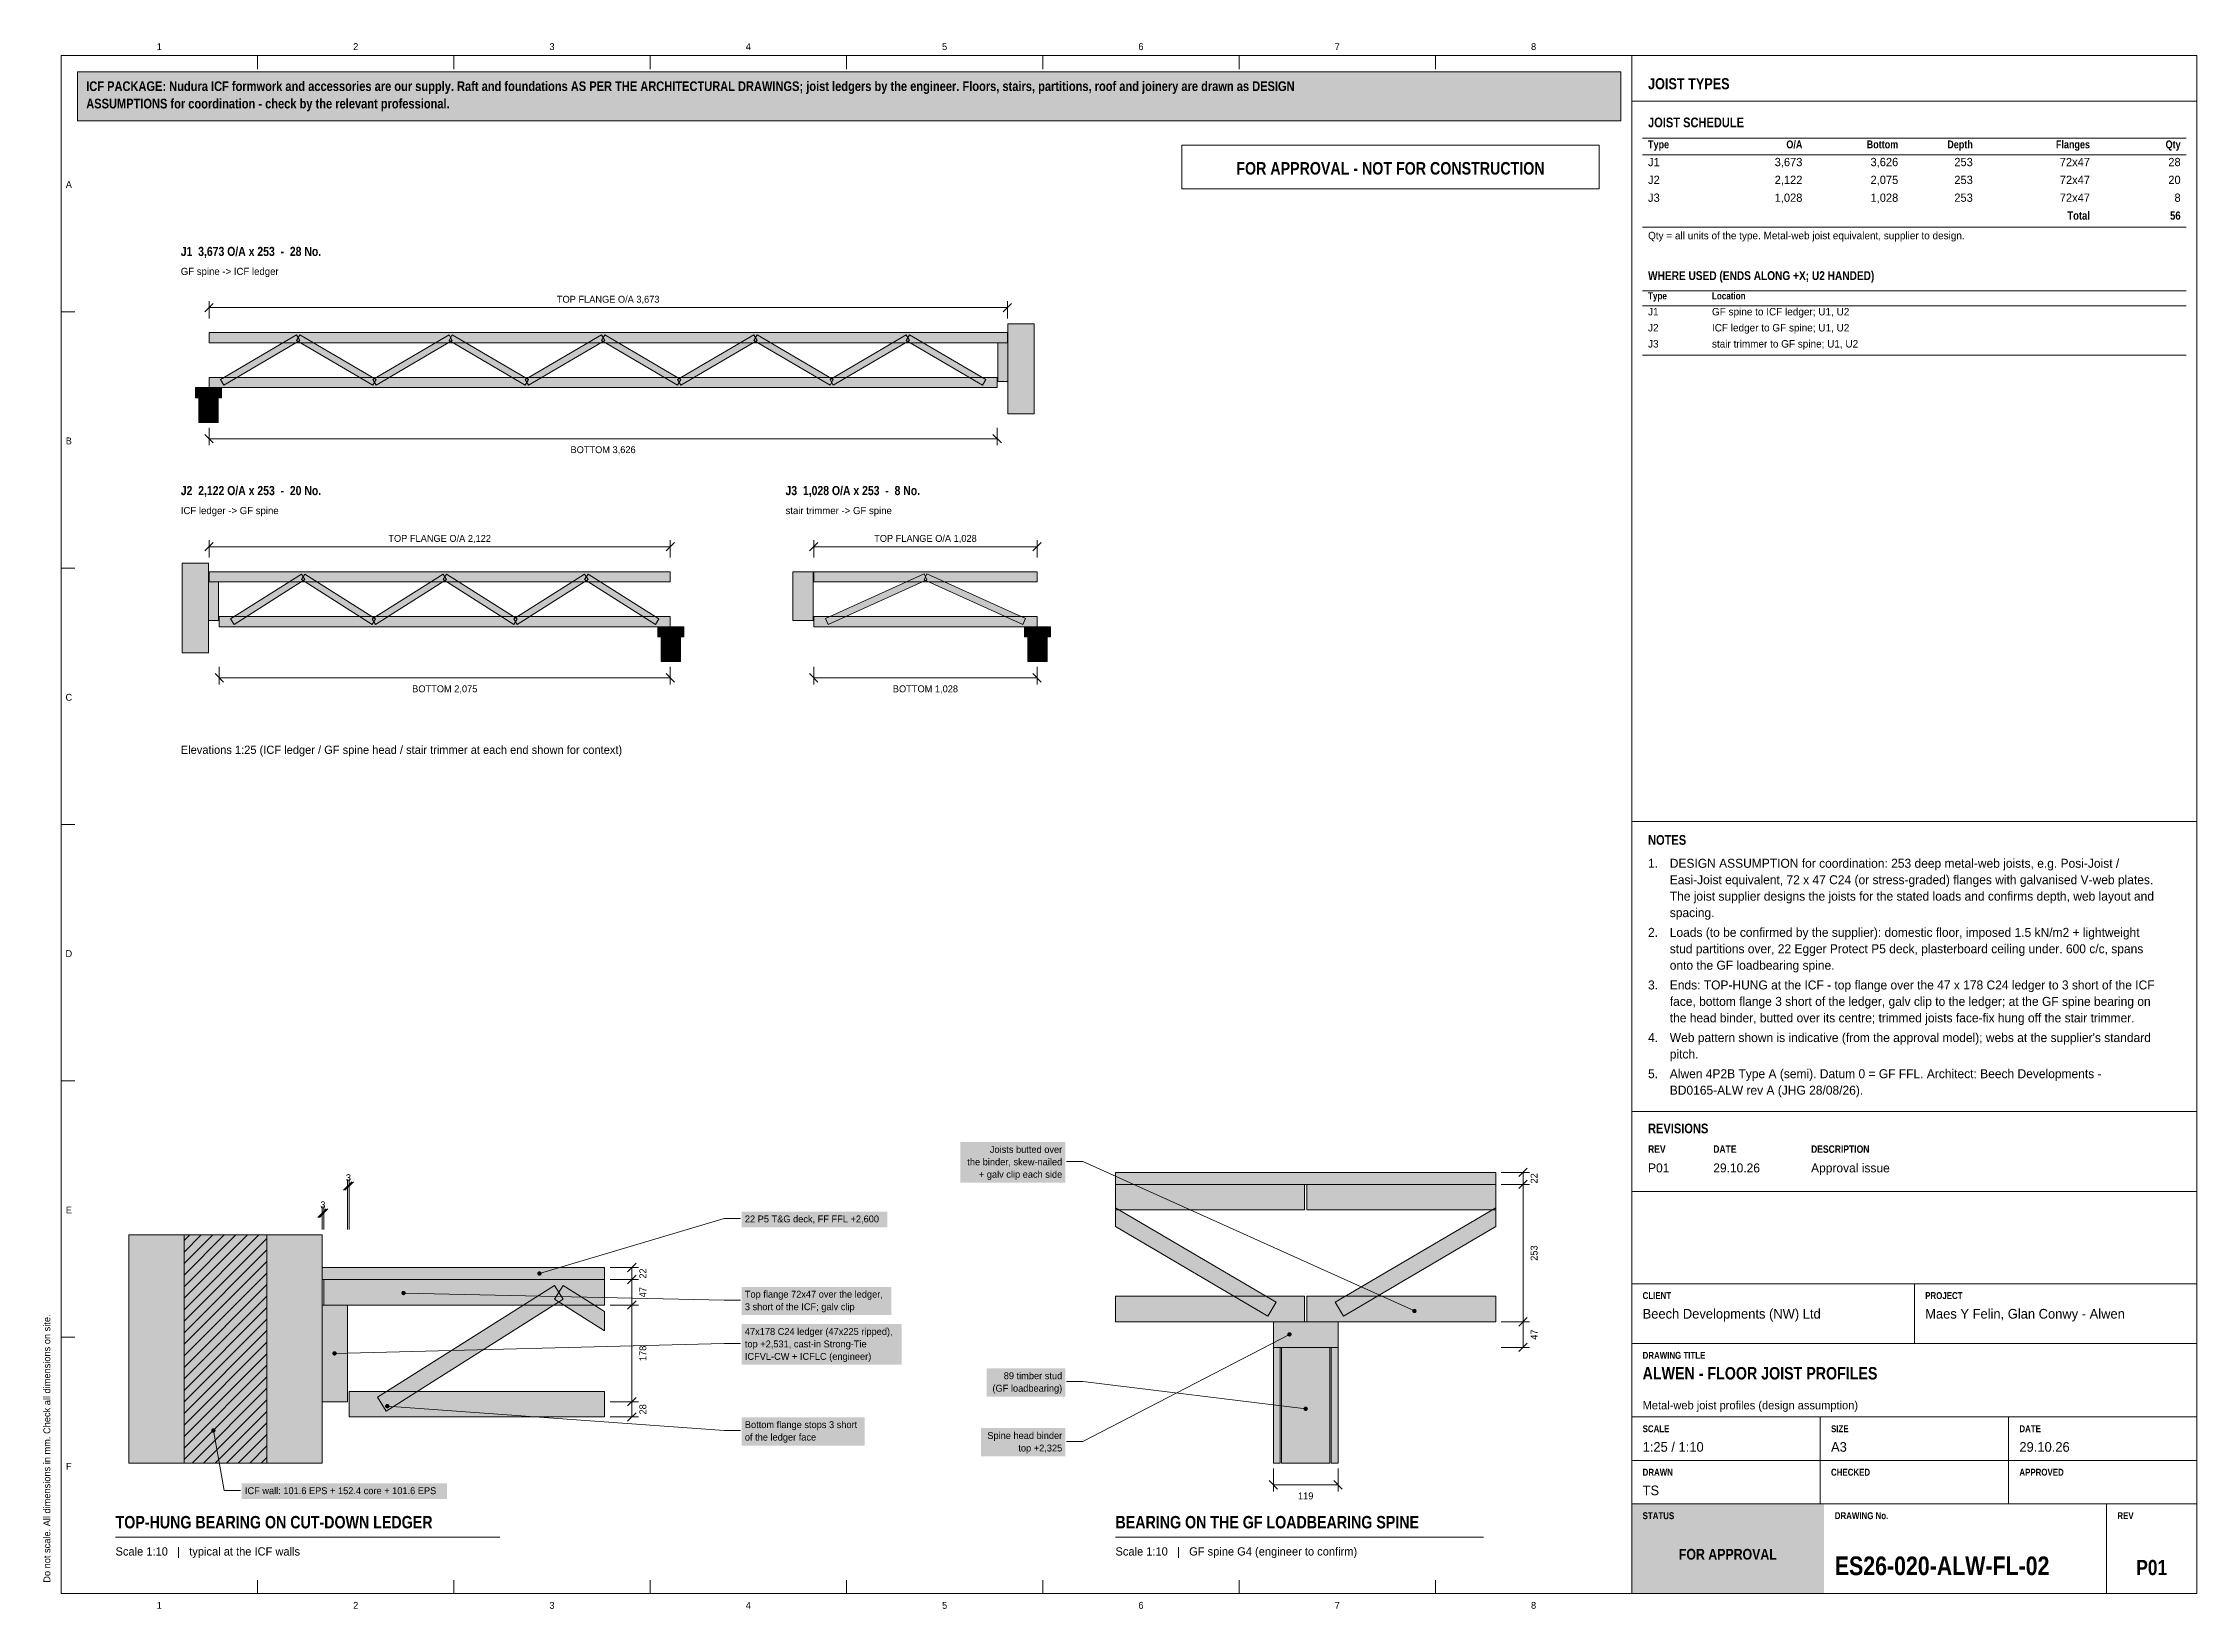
# Model space of a CAD drawing. Header units: millimetres. Extents: x 17 to 413, y 4 to 292.
import ezdxf
from ezdxf.enums import TextEntityAlignment as Align

# ---------------------------------------------------------------- set-up
doc = ezdxf.new("R2010")
doc.units = ezdxf.units.MM
for name, color, linetype in [('FILL-C_6B451A', 7, 'Continuous'), ('FILL-C_735940', 7, 'Continuous'), ('FILL-C_B27326', 7, 'Continuous'), ('FILL-C_B2B2B8', 7, 'Continuous'), ('FILL-EPS', 7, 'Continuous'), ('FILL-INK', 7, 'Continuous'), ('FILL-LIGHT', 7, 'Continuous'), ('FILL-MASONRY_FILL', 7, 'Continuous'), ('FILL-STEEL_GREY', 7, 'Continuous'), ('FILL-TEAL', 7, 'Continuous'), ('FILL-TIMBER', 7, 'Continuous'), ('FILL-WHITE', 7, 'Continuous'), ('LINE-C_595966', 7, 'Continuous'), ('LINE-C_6B451A', 7, 'Continuous'), ('LINE-C_735940', 7, 'Continuous'), ('LINE-C_B27326', 7, 'Continuous'), ('LINE-GREY', 7, 'Continuous'), ('LINE-INK', 7, 'Continuous'), ('LINE-RED', 7, 'Continuous'), ('LINE-STEEL_GREY', 7, 'Continuous'), ('LINE-TEAL', 7, 'Continuous'), ('TEXT-C_6B451A', 7, 'Continuous'), ('TEXT-C_735940', 7, 'Continuous'), ('TEXT-C_B27326', 7, 'Continuous'), ('TEXT-EPS', 7, 'Continuous'), ('TEXT-INK', 7, 'Continuous'), ('TEXT-RED', 7, 'Continuous'), ('TEXT-STEEL_GREY', 7, 'Continuous'), ('TEXT-TEAL', 7, 'Continuous'), ('TEXT-TLS_BLUE', 7, 'Continuous'), ('TEXT-WHITE', 7, 'Continuous')]:
    doc.layers.add(name, color=color, linetype=linetype)
doc.styles.add('OpenSansCondensed-Bold', font='OpenSansCondensed-Bold.ttf')

msp = doc.modelspace()

# ---------------------------------------------------------------- texts
at = {"layer": 'TEXT-C_6B451A'}
for s, p in [('Joists butted over', (204.2, 88.09)), ('the binder, skew-nailed', (204.2, 85.8)), ('+ galv clip each side', (204.2, 83.51))]:
    msp.add_text(s, height=1.27, dxfattribs=at).set_placement(p, align=Align.RIGHT)
for s, p in [('Top flange 72x47 over the ledger,', (145.8, 61.45)), ('3 short of the ICF; galv clip', (145.8, 59.15)), ('of the ledger face', (145.8, 35.15)), ('Bottom flange stops 3 short', (145.8, 37.45))]:
    msp.add_text(s, height=1.27, dxfattribs=at).set_placement(p)
at = {"layer": 'TEXT-C_735940'}
for s, p in [('89 timber stud', (204.2, 46.45)), ('(GF loadbearing)', (204.2, 44.15)), ('Spine head binder', (204.2, 35.45)), ('top +2,325', (204.2, 33.15))]:
    msp.add_text(s, height=1.27, dxfattribs=at).set_placement(p, align=Align.RIGHT)
at = {"layer": 'TEXT-C_B27326'}
for s, p in [('47x178 C24 ledger (47x225 ripped),', (145.8, 54.59)), ('top +2,531, cast-in Strong-Tie', (145.8, 52.3)), ('ICFVL-CW + ICFLC (engineer)', (145.8, 50.01))]:
    msp.add_text(s, height=1.27, dxfattribs=at).set_placement(p)
at = {"layer": 'TEXT-EPS', "style": 'OpenSansCondensed-Bold'}
msp.add_text('STATUS', height=1.27, dxfattribs=at).set_placement((311, 20.7))
at = {"layer": 'TEXT-INK', "style": 'OpenSansCondensed-Bold'}
for s, height, p in [('ASSUMPTIONS for coordination - check by the relevant professional.', 1.778, (24.6, 280.27)), ('ICF PACKAGE: Nudura ICF formwork and accessories are our supply. Raft and foundations AS PER THE ARCHITECTURAL DRAWINGS; joist ledgers by the engineer. Floors, stairs, partitions, roof and joinery are drawn as DESIGN', 1.778, (24.6, 283.47)), ('JOIST SCHEDULE', 1.778, (312, 276.8)), ('WHERE USED (ENDS ALONG +X; U2 HANDED)', 1.6256, (312, 248.69)), ('NOTES', 1.778, (312, 144.78)), ('REVISIONS', 1.778, (312, 91.7)), ('ALWEN - FLOOR JOIST PROFILES', 2.286, (311, 46.4)), ('TOP-HUNG BEARING ON CUT-DOWN LEDGER', 2.286, (30, 19)), ('BEARING ON THE GF LOADBEARING SPINE', 2.286, (214, 19)), ('ES26-020-ALW-FL-02', 3.429, (346.36, 10.4))]:
    msp.add_text(s, height=height, dxfattribs=at).set_placement(p)
at = {"layer": 'TEXT-INK'}
for s, height, p in [('J1', 1.524, (312, 269.64)), ('J2', 1.524, (312, 266.36)), ('J3', 1.524, (312, 263.08)), ('J1', 1.372, (312, 242.18)), ('GF spine to ICF ledger; U1, U2', 1.3716, (323.76, 242.18)), ('J2', 1.372, (312, 239.23)), ('ICF ledger to GF spine; U1, U2', 1.3716, (323.76, 239.23)), ('J3', 1.372, (312, 236.27)), ('stair trimmer to GF spine; U1, U2', 1.3716, (323.76, 236.27)), ('1.', 1.651, (312, 140.55)), ('DESIGN ASSUMPTION for coordination: 253 deep metal-web joists, e.g. Posi-Joist /', 1.651, (316, 140.55)), ('Easi-Joist equivalent, 72 x 47 C24 (or stress-graded) flanges with galvanised V-web plates.', 1.651, (316, 137.52)), ('The joist supplier designs the joists for the stated loads and confirms depth, web layout and', 1.651, (316, 134.5)), ('spacing.', 1.651, (316, 131.47)), ('2.', 1.651, (312, 127.84)), ('Loads (to be confirmed by the supplier): domestic floor, imposed 1.5 kN/m2 + lightweight', 1.651, (316, 127.84)), ('stud partitions over, 22 Egger Protect P5 deck, plasterboard ceiling under. 600 c/c, spans', 1.651, (316, 124.82)), ('onto the GF loadbearing spine.', 1.651, (316, 121.79)), ('3.', 1.651, (312, 118.16)), ('Ends: TOP-HUNG at the ICF - top flange over the 47 x 178 C24 ledger to 3 short of the ICF', 1.651, (316, 118.16)), ('face, bottom flange 3 short of the ledger, galv clip to the ledger; at the GF spine bearing on', 1.651, (316, 115.14)), ('the head binder, butted over its centre; trimmed joists face-fix hung off the stair trimmer.', 1.651, (316, 112.11)), ('4.', 1.651, (312, 108.48)), ("Web pattern shown is indicative (from the approval model); webs at the supplier's standard", 1.651, (316, 108.48)), ('pitch.', 1.651, (316, 105.45)), ('5.', 1.651, (312, 101.83)), ('Alwen 4P2B Type A (semi). Datum 0 = GF FFL. Architect: Beech Developments -', 1.651, (316, 101.83)), ('BD0165-ALW rev A (JHG 28/08/26).', 1.651, (316, 98.8)), ('P01', 1.651, (312, 84.5)), ('29.10.26', 1.651, (324, 84.5)), ('Approval issue', 1.651, (342, 84.5)), ('22 P5 T&G deck, FF FFL +2,600', 1.27, (145.8, 75.3)), ('Beech Developments (NW) Ltd', 1.778, (311, 57.6)), ('Maes Y Felin, Glan Conwy - Alwen', 1.778, (363, 57.6)), ('1:25 / 1:10', 1.778, (311, 33.1)), ('A3', 1.778, (345.67, 33.1)), ('29.10.26', 1.778, (380.33, 33.1)), ('TS', 1.778, (311, 25.1))]:
    msp.add_text(s, height=height, dxfattribs=at).set_placement(p)
for s, height, p in [('3,673', 1.524, (340.4, 269.64)), ('3,626', 1.524, (358.04, 269.64)), ('253', 1.524, (371.76, 269.64)), ('72x47', 1.524, (393.32, 269.64)), ('28', 1.524, (410, 269.64)), ('2,122', 1.524, (340.4, 266.36)), ('2,075', 1.524, (358.04, 266.36)), ('253', 1.524, (371.76, 266.36)), ('72x47', 1.524, (393.32, 266.36)), ('20', 1.524, (410, 266.36)), ('1,028', 1.524, (340.4, 263.08)), ('1,028', 1.524, (358.04, 263.08)), ('253', 1.524, (371.76, 263.08)), ('72x47', 1.524, (393.32, 263.08)), ('8', 1.52, (410, 263.08))]:
    msp.add_text(s, height=height, dxfattribs=at).set_placement(p, align=Align.RIGHT)
at = {"layer": 'TEXT-INK', "style": 'OpenSansCondensed-Bold'}
for s, p in [('Total', (393.32, 259.79)), ('56', (410, 259.79))]:
    msp.add_text(s, height=1.524, dxfattribs=at).set_placement(p, align=Align.RIGHT)
at = {"layer": 'TEXT-INK'}
for s, p in [('TOP FLANGE O/A 3,673', (120.65, 244.52)), ('BOTTOM 3,626', (119.71, 216.84)), ('TOP FLANGE O/A 2,122', (89.64, 200.52)), ('TOP FLANGE O/A 1,028', (179.03, 200.52)), ('BOTTOM 2,075', (90.58, 172.84)), ('BOTTOM 1,028', (179.03, 172.84)), ('3', (72.85, 82.9)), ('3', (68.15, 77.9)), ('119', (249, 24.34))]:
    msp.add_text(s, height=1.27, dxfattribs=at).set_placement(p, align=Align.CENTER)
for s, p in [('22', (291.66, 83.4)), ('253', (291.66, 69.65)), ('22', (127.66, 65.9)), ('47', (127.66, 62.45)), ('47', (291.66, 54.65)), ('178', (127.66, 51.2)), ('28', (127.66, 40.9))]:
    msp.add_text(s, height=1.27, rotation=90, dxfattribs=at).set_placement(p, align=Align.CENTER)
at = {"layer": 'TEXT-INK', "style": 'OpenSansCondensed-Bold'}
msp.add_text('P01', height=2.794, dxfattribs=at).set_placement((404.68, 10.4), align=Align.CENTER)
at = {"layer": 'TEXT-RED', "style": 'OpenSansCondensed-Bold'}
msp.add_text('FOR APPROVAL - NOT FOR CONSTRUCTION', height=2.286, dxfattribs=at).set_placement((264.6, 268.1), align=Align.CENTER)
at = {"layer": 'TEXT-STEEL_GREY'}
for s, p in [('1', (38.06, 291)), ('2', (74.19, 291)), ('3', (110.31, 291)), ('4', (146.44, 291)), ('5', (182.56, 291)), ('6', (218.69, 291)), ('7', (254.81, 291)), ('8', (290.94, 291)), ('A', (21.4, 265.62)), ('B', (21.4, 218.45)), ('C', (21.4, 171.28)), ('D', (21.4, 124.12)), ('E', (21.4, 76.95)), ('F', (21.4, 29.78)), ('1', (38.06, 4.2)), ('2', (74.19, 4.2)), ('3', (110.31, 4.2)), ('4', (146.44, 4.2)), ('5', (182.56, 4.2)), ('6', (218.69, 4.2)), ('7', (254.81, 4.2)), ('8', (290.94, 4.2))]:
    msp.add_text(s, height=1.27, dxfattribs=at).set_placement(p, align=Align.CENTER)
at = {"layer": 'TEXT-STEEL_GREY', "style": 'OpenSansCondensed-Bold'}
for s, height, p in [('Type', 1.448, (312, 272.92)), ('Type', 1.295, (312, 245.13)), ('Location', 1.295, (323.76, 245.13)), ('REV', 1.372, (312, 88.1)), ('DATE', 1.372, (324, 88.1)), ('DESCRIPTION', 1.3716, (342, 88.1)), ('CLIENT', 1.27, (311, 61.2)), ('PROJECT', 1.27, (363, 61.2)), ('DRAWING TITLE', 1.27, (311, 50.2)), ('SCALE', 1.27, (311, 36.7)), ('SIZE', 1.27, (345.67, 36.7)), ('DATE', 1.27, (380.33, 36.7)), ('DRAWN', 1.27, (311, 28.7)), ('CHECKED', 1.27, (345.67, 28.7)), ('APPROVED', 1.27, (380.33, 28.7)), ('DRAWING No.', 1.27, (346.36, 20.7)), ('REV', 1.27, (398.36, 20.7))]:
    msp.add_text(s, height=height, dxfattribs=at).set_placement(p)
for s, p in [('O/A', (340.4, 272.92)), ('Bottom', (358.04, 272.92)), ('Depth', (371.76, 272.92)), ('Flanges', (393.32, 272.92)), ('Qty', (410, 272.92))]:
    msp.add_text(s, height=1.448, dxfattribs=at).set_placement(p, align=Align.RIGHT)
at = {"layer": 'TEXT-STEEL_GREY'}
for s, height, p in [('Qty = all units of the type. Metal-web joist equivalent, supplier to design.', 1.3716, (312, 256.19)), ('GF spine -> ICF ledger', 1.3208, (42, 249.62)), ('ICF ledger -> GF spine', 1.3208, (42, 205.62)), ('stair trimmer -> GF spine', 1.3208, (153.28, 205.62)), ('Elevations 1:25 (ICF ledger / GF spine head / stair trimmer at each end shown for context)', 1.524, (42, 161.5)), ('Metal-web joist profiles (design assumption)', 1.524, (311, 40.9)), ('ICF wall: 101.6 EPS + 152.4 core + 101.6 EPS', 1.27, (53.8, 25.3)), ('Scale 1:10   |   typical at the ICF walls', 1.524, (30, 14)), ('Scale 1:10   |   GF spine G4 (engineer to confirm)', 1.524, (214, 14))]:
    msp.add_text(s, height=height, dxfattribs=at).set_placement(p)
msp.add_text('Do not scale. All dimensions in mm. Check all dimensions on site.', height=1.27, rotation=90, dxfattribs=at).set_placement((18, 9))
at = {"layer": 'TEXT-TEAL', "style": 'OpenSansCondensed-Bold'}
msp.add_text('JOIST TYPES', height=2.032, dxfattribs=at).set_placement((312, 283.8))
at = {"layer": 'TEXT-TLS_BLUE', "style": 'OpenSansCondensed-Bold'}
for s, p in [('J1  3,673 O/A x 253  -  28 No.', (42, 253.12)), ('J2  2,122 O/A x 253  -  20 No.', (42, 209.12)), ('J3  1,028 O/A x 253  -  8 No.', (153.28, 209.12))]:
    msp.add_text(s, height=1.6764, dxfattribs=at).set_placement(p)
at = {"layer": 'TEXT-WHITE', "style": 'OpenSansCondensed-Bold'}
msp.add_text('FOR APPROVAL', height=1.9812, dxfattribs=at).set_placement((326.68, 13.25), align=Align.CENTER)

# ---------------------------------------------------------------- hatches: boundary and pattern name
at = {"layer": 'FILL-C_6B451A', "true_color": 0x6b451a}
h = msp.add_hatch(color=36, dxfattribs=at)
h.dxf.hatch_style = 1
h.paths.add_polyline_path([(83.4, 62.3), (83.39, 62.4), (83.35, 62.5), (83.28, 62.58), (83.2, 62.65), (83.1, 62.69), (83, 62.7), (82.9, 62.69), (82.8, 62.65), (82.72, 62.58), (82.65, 62.5), (82.61, 62.4), (82.6, 62.3), (82.61, 62.2), (82.65, 62.1), (82.72, 62.02), (82.8, 61.95), (82.9, 61.91), (83, 61.9), (83.1, 61.91), (83.2, 61.95), (83.28, 62.02), (83.35, 62.1), (83.39, 62.2)])
h = msp.add_hatch(color=36, dxfattribs=at)
h.dxf.hatch_style = 1
h.paths.add_polyline_path([(269.4, 59), (269.39, 59.1), (269.35, 59.2), (269.28, 59.28), (269.2, 59.35), (269.1, 59.39), (269, 59.4), (268.9, 59.39), (268.8, 59.35), (268.72, 59.28), (268.65, 59.2), (268.61, 59.1), (268.6, 59), (268.61, 58.9), (268.65, 58.8), (268.72, 58.72), (268.8, 58.65), (268.9, 58.61), (269, 58.6), (269.1, 58.61), (269.2, 58.65), (269.28, 58.72), (269.35, 58.8), (269.39, 58.9)])
h = msp.add_hatch(color=36, dxfattribs=at)
h.dxf.hatch_style = 1
h.paths.add_polyline_path([(80.4, 41.5), (80.39, 41.6), (80.35, 41.7), (80.28, 41.78), (80.2, 41.85), (80.1, 41.89), (80, 41.9), (79.9, 41.89), (79.8, 41.85), (79.72, 41.78), (79.65, 41.7), (79.61, 41.6), (79.6, 41.5), (79.61, 41.4), (79.65, 41.3), (79.72, 41.22), (79.8, 41.15), (79.9, 41.11), (80, 41.1), (80.1, 41.11), (80.2, 41.15), (80.28, 41.22), (80.35, 41.3), (80.39, 41.4)])
at = {"layer": 'FILL-C_735940', "true_color": 0x735940}
h = msp.add_hatch(color=37, dxfattribs=at)
h.dxf.hatch_style = 1
h.paths.add_polyline_path([(246.4, 54.7), (246.39, 54.8), (246.35, 54.9), (246.28, 54.98), (246.2, 55.05), (246.1, 55.09), (246, 55.1), (245.9, 55.09), (245.8, 55.05), (245.72, 54.98), (245.65, 54.9), (245.61, 54.8), (245.6, 54.7), (245.61, 54.6), (245.65, 54.5), (245.72, 54.42), (245.8, 54.35), (245.9, 54.31), (246, 54.3), (246.1, 54.31), (246.2, 54.35), (246.28, 54.42), (246.35, 54.5), (246.39, 54.6)])
h = msp.add_hatch(color=37, dxfattribs=at)
h.dxf.hatch_style = 1
h.paths.add_polyline_path([(249.4, 41), (249.39, 41.1), (249.35, 41.2), (249.28, 41.28), (249.2, 41.35), (249.1, 41.39), (249, 41.4), (248.9, 41.39), (248.8, 41.35), (248.72, 41.28), (248.65, 41.2), (248.61, 41.1), (248.6, 41), (248.61, 40.9), (248.65, 40.8), (248.72, 40.72), (248.8, 40.65), (248.9, 40.61), (249, 40.6), (249.1, 40.61), (249.2, 40.65), (249.28, 40.72), (249.35, 40.8), (249.39, 40.9)])
at = {"layer": 'FILL-C_B27326', "true_color": 0xb27326}
h = msp.add_hatch(color=35, dxfattribs=at)
h.dxf.hatch_style = 1
h.paths.add_polyline_path([(70.7, 51.2), (70.69, 51.3), (70.65, 51.4), (70.58, 51.48), (70.5, 51.55), (70.4, 51.59), (70.3, 51.6), (70.2, 51.59), (70.1, 51.55), (70.02, 51.48), (69.95, 51.4), (69.91, 51.3), (69.9, 51.2), (69.91, 51.1), (69.95, 51), (70.02, 50.92), (70.1, 50.85), (70.2, 50.81), (70.3, 50.8), (70.4, 50.81), (70.5, 50.85), (70.58, 50.92), (70.65, 51), (70.69, 51.1)])
at = {"layer": 'FILL-C_B2B2B8', "true_color": 0xb2b2b8}
h = msp.add_hatch(color=253, dxfattribs=at)
h.dxf.hatch_style = 1
h.paths.add_polyline_path([(57.84, 31), (57.84, 73), (42.6, 73), (42.6, 31)])
at = {"layer": 'FILL-EPS', "true_color": 0xccf2f7}
h = msp.add_hatch(color=254, dxfattribs=at)
h.dxf.hatch_style = 1
h.paths.add_polyline_path([(42.6, 31), (42.6, 73), (32.44, 73), (32.44, 31)])
h = msp.add_hatch(color=254, dxfattribs=at)
h.dxf.hatch_style = 1
h.paths.add_polyline_path([(68, 31), (68, 73), (57.84, 73), (57.84, 31)])
at = {"layer": 'FILL-INK', "true_color": 0x14141a}
h = msp.add_hatch(color=250, dxfattribs=at)
h.dxf.hatch_style = 1
h.paths.add_polyline_path([(108.4, 65.9), (108.39, 66), (108.35, 66.1), (108.28, 66.18), (108.2, 66.25), (108.1, 66.29), (108, 66.3), (107.9, 66.29), (107.8, 66.25), (107.72, 66.18), (107.65, 66.1), (107.61, 66), (107.6, 65.9), (107.61, 65.8), (107.65, 65.7), (107.72, 65.62), (107.8, 65.55), (107.9, 65.51), (108, 65.5), (108.1, 65.51), (108.2, 65.55), (108.28, 65.62), (108.35, 65.7), (108.39, 65.8)])
at = {"layer": 'FILL-LIGHT', "true_color": 0xccd1db}
h = msp.add_hatch(color=254, dxfattribs=at)
h.dxf.hatch_style = 1
h.paths.add_polyline_path([(49.9, 229.32), (49.3, 230.36), (63.32, 238.6), (63.93, 237.56)])
h = msp.add_hatch(color=254, dxfattribs=at)
h.dxf.hatch_style = 1
h.paths.add_polyline_path([(77.34, 229.32), (63.32, 237.56), (63.93, 238.6), (77.95, 230.36)])
h = msp.add_hatch(color=254, dxfattribs=at)
h.dxf.hatch_style = 1
h.paths.add_polyline_path([(77.95, 229.32), (77.34, 230.36), (91.36, 238.6), (91.97, 237.56)])
h = msp.add_hatch(color=254, dxfattribs=at)
h.dxf.hatch_style = 1
h.paths.add_polyline_path([(105.39, 229.32), (91.36, 237.56), (91.97, 238.6), (105.99, 230.36)])
h = msp.add_hatch(color=254, dxfattribs=at)
h.dxf.hatch_style = 1
h.paths.add_polyline_path([(105.99, 229.32), (105.39, 230.36), (119.41, 238.6), (120.02, 237.56)])
h = msp.add_hatch(color=254, dxfattribs=at)
h.dxf.hatch_style = 1
h.paths.add_polyline_path([(133.43, 229.32), (119.41, 237.56), (120.02, 238.6), (134.04, 230.36)])
h = msp.add_hatch(color=254, dxfattribs=at)
h.dxf.hatch_style = 1
h.paths.add_polyline_path([(134.04, 229.32), (133.43, 230.36), (147.45, 238.6), (148.06, 237.56)])
h = msp.add_hatch(color=254, dxfattribs=at)
h.dxf.hatch_style = 1
h.paths.add_polyline_path([(161.48, 229.32), (147.45, 237.56), (148.06, 238.6), (162.08, 230.36)])
h = msp.add_hatch(color=254, dxfattribs=at)
h.dxf.hatch_style = 1
h.paths.add_polyline_path([(162.08, 229.32), (161.48, 230.36), (175.5, 238.6), (176.11, 237.56)])
h = msp.add_hatch(color=254, dxfattribs=at)
h.dxf.hatch_style = 1
h.paths.add_polyline_path([(189.52, 229.32), (175.5, 237.56), (176.11, 238.6), (190.13, 230.36)])
at = {"layer": 'FILL-LIGHT', "true_color": 0xdedee0}
h = msp.add_hatch(color=254, dxfattribs=at)
h.dxf.hatch_style = 1
h.paths.add_polyline_path([(199.02, 224.1), (199.02, 240.62), (194.22, 240.62), (194.22, 224.1)])
h = msp.add_hatch(color=254, dxfattribs=at)
h.dxf.hatch_style = 1
h.paths.add_polyline_path([(47.08, 180.1), (47.08, 196.62), (42.28, 196.62), (42.28, 180.1)])
at = {"layer": 'FILL-LIGHT', "true_color": 0xccd1db}
h = msp.add_hatch(color=254, dxfattribs=at)
h.dxf.hatch_style = 1
h.paths.add_polyline_path([(51.8, 185.33), (51.16, 186.35), (64.19, 194.59), (64.83, 193.57)])
h = msp.add_hatch(color=254, dxfattribs=at)
h.dxf.hatch_style = 1
h.paths.add_polyline_path([(77.22, 185.33), (64.19, 193.57), (64.83, 194.59), (77.86, 186.35)])
h = msp.add_hatch(color=254, dxfattribs=at)
h.dxf.hatch_style = 1
h.paths.add_polyline_path([(77.86, 185.33), (77.22, 186.35), (90.26, 194.59), (90.9, 193.57)])
h = msp.add_hatch(color=254, dxfattribs=at)
h.dxf.hatch_style = 1
h.paths.add_polyline_path([(103.29, 185.33), (90.26, 193.57), (90.9, 194.59), (103.93, 186.35)])
h = msp.add_hatch(color=254, dxfattribs=at)
h.dxf.hatch_style = 1
h.paths.add_polyline_path([(103.93, 185.33), (103.29, 186.35), (116.32, 194.59), (116.96, 193.57)])
h = msp.add_hatch(color=254, dxfattribs=at)
h.dxf.hatch_style = 1
h.paths.add_polyline_path([(129.36, 185.33), (116.32, 193.57), (116.96, 194.59), (130, 186.35)])
h = msp.add_hatch(color=254, dxfattribs=at)
h.dxf.hatch_style = 1
h.paths.add_polyline_path([(161.12, 185.29), (160.63, 186.39), (178.78, 194.63), (179.28, 193.53)])
h = msp.add_hatch(color=254, dxfattribs=at)
h.dxf.hatch_style = 1
h.paths.add_polyline_path([(196.93, 185.29), (178.78, 193.53), (179.28, 194.63), (197.42, 186.39)])
h = msp.add_hatch(color=254, dxfattribs=at)
h.dxf.hatch_style = 1
h.paths.add_polyline_path([(243.56, 60.64), (242.04, 58.06), (214, 74.54), (214, 78.01)])
h = msp.add_hatch(color=254, dxfattribs=at)
h.dxf.hatch_style = 1
h.paths.add_polyline_path([(254.44, 60.64), (284, 78.01), (284, 74.54), (255.96, 58.06)])
h = msp.add_hatch(color=254, dxfattribs=at)
h.dxf.hatch_style = 1
h.paths.add_polyline_path([(78.2, 43.12), (110.78, 63.72), (112.38, 61.18), (79.8, 40.58)])
h = msp.add_hatch(color=254, dxfattribs=at)
h.dxf.hatch_style = 1
h.paths.add_polyline_path([(110.78, 61.18), (112.38, 63.72), (120, 58.9), (120, 55.35)])
at = {"layer": 'FILL-MASONRY_FILL', "true_color": 0xf7f0e0}
h = msp.add_hatch(color=7, dxfattribs=at)
h.dxf.hatch_style = 1
h.paths.add_polyline_path([(48.9, 222.5), (48.9, 227.02), (45.34, 227.02), (45.34, 222.5)])
h = msp.add_hatch(color=7, dxfattribs=at)
h.dxf.hatch_style = 1
h.paths.add_polyline_path([(133.94, 178.5), (133.94, 183.02), (130.38, 183.02), (130.38, 178.5)])
h = msp.add_hatch(color=7, dxfattribs=at)
h.dxf.hatch_style = 1
h.paths.add_polyline_path([(201.44, 178.5), (201.44, 183.02), (197.88, 183.02), (197.88, 178.5)])
h = msp.add_hatch(color=7, dxfattribs=at)
h.dxf.hatch_style = 1
h.paths.add_polyline_path([(253.45, 31), (253.45, 52.3), (244.55, 52.3), (244.55, 31)])
at = {"layer": 'FILL-STEEL_GREY', "true_color": 0x73737a}
h = msp.add_hatch(color=8, dxfattribs=at)
h.dxf.hatch_style = 1
h.paths.add_polyline_path([(48.4, 37), (48.39, 37.1), (48.35, 37.2), (48.28, 37.28), (48.2, 37.35), (48.1, 37.39), (48, 37.4), (47.9, 37.39), (47.8, 37.35), (47.72, 37.28), (47.65, 37.2), (47.61, 37.1), (47.6, 37), (47.61, 36.9), (47.65, 36.8), (47.72, 36.72), (47.8, 36.65), (47.9, 36.61), (48, 36.6), (48.1, 36.61), (48.2, 36.65), (48.28, 36.72), (48.35, 36.8), (48.39, 36.9)])
at = {"layer": 'FILL-TEAL', "true_color": 0x009e85}
h = msp.add_hatch(color=124, dxfattribs=at)
h.dxf.hatch_style = 1
h.paths.add_polyline_path([(309.01, 7), (344.37, 7), (344.37, 23.5), (309.01, 23.5)])
at = {"layer": 'FILL-TIMBER', "true_color": 0xeddbb8}
h = msp.add_hatch(color=254, dxfattribs=at)
h.dxf.hatch_style = 1
h.paths.add_polyline_path([(47.2, 237.14), (47.2, 239.02), (194.1, 239.02), (194.1, 237.14)])
at = {"layer": 'FILL-TIMBER', "true_color": 0xedcc99}
h = msp.add_hatch(color=31, dxfattribs=at)
h.dxf.hatch_style = 1
h.paths.add_polyline_path([(194.22, 230.02), (194.22, 237.14), (192.34, 237.14), (192.34, 230.02)])
at = {"layer": 'FILL-TIMBER', "true_color": 0xeddbb8}
h = msp.add_hatch(color=254, dxfattribs=at)
h.dxf.hatch_style = 1
h.paths.add_polyline_path([(47.2, 228.9), (47.2, 230.78), (192.22, 230.78), (192.22, 228.9)])
at = {"layer": 'FILL-TIMBER', "true_color": 0xe6dbcc}
h = msp.add_hatch(color=254, dxfattribs=at)
h.dxf.hatch_style = 1
h.paths.add_polyline_path([(49.5, 227.02), (49.5, 228.9), (44.74, 228.9), (44.74, 227.02)])
at = {"layer": 'FILL-TIMBER', "true_color": 0xeddbb8}
h = msp.add_hatch(color=254, dxfattribs=at)
h.dxf.hatch_style = 1
h.paths.add_polyline_path([(47.2, 193.14), (47.2, 195.02), (132.08, 195.02), (132.08, 193.14)])
at = {"layer": 'FILL-TIMBER', "true_color": 0xedcc99}
h = msp.add_hatch(color=31, dxfattribs=at)
h.dxf.hatch_style = 1
h.paths.add_polyline_path([(158.36, 186.02), (158.36, 195.02), (154.6, 195.02), (154.6, 186.02)])
at = {"layer": 'FILL-TIMBER', "true_color": 0xeddbb8}
h = msp.add_hatch(color=254, dxfattribs=at)
h.dxf.hatch_style = 1
h.paths.add_polyline_path([(158.48, 193.14), (158.48, 195.02), (199.58, 195.02), (199.58, 193.14)])
at = {"layer": 'FILL-TIMBER', "true_color": 0xedcc99}
h = msp.add_hatch(color=31, dxfattribs=at)
h.dxf.hatch_style = 1
h.paths.add_polyline_path([(48.96, 186.02), (48.96, 193.14), (47.08, 193.14), (47.08, 186.02)])
at = {"layer": 'FILL-TIMBER', "true_color": 0xeddbb8}
h = msp.add_hatch(color=254, dxfattribs=at)
h.dxf.hatch_style = 1
h.paths.add_polyline_path([(49.08, 184.9), (49.08, 186.78), (132.08, 186.78), (132.08, 184.9)])
h = msp.add_hatch(color=254, dxfattribs=at)
h.dxf.hatch_style = 1
h.paths.add_polyline_path([(158.48, 184.9), (158.48, 186.78), (199.58, 186.78), (199.58, 184.9)])
at = {"layer": 'FILL-TIMBER', "true_color": 0xe6dbcc}
h = msp.add_hatch(color=254, dxfattribs=at)
h.dxf.hatch_style = 1
h.paths.add_polyline_path([(134.54, 183.02), (134.54, 184.9), (129.78, 184.9), (129.78, 183.02)])
h = msp.add_hatch(color=254, dxfattribs=at)
h.dxf.hatch_style = 1
h.paths.add_polyline_path([(202.04, 183.02), (202.04, 184.9), (197.28, 184.9), (197.28, 183.02)])
at = {"layer": 'FILL-TIMBER', "true_color": 0xe0cc9e}
h = msp.add_hatch(color=31, dxfattribs=at)
h.dxf.hatch_style = 1
h.paths.add_polyline_path([(284, 82.3), (284, 84.5), (214, 84.5), (214, 82.3)])
at = {"layer": 'FILL-TIMBER', "true_color": 0xeddbb8}
h = msp.add_hatch(color=254, dxfattribs=at)
h.dxf.hatch_style = 1
h.paths.add_polyline_path([(248.8, 82.3), (248.8, 77.6), (214, 77.6), (214, 82.3)])
h = msp.add_hatch(color=254, dxfattribs=at)
h.dxf.hatch_style = 1
h.paths.add_polyline_path([(249.2, 82.3), (284, 82.3), (284, 77.6), (249.2, 77.6)])
at = {"layer": 'FILL-TIMBER', "true_color": 0xe0cc9e}
h = msp.add_hatch(color=31, dxfattribs=at)
h.dxf.hatch_style = 1
h.paths.add_polyline_path([(120, 64.8), (120, 67), (68, 67), (68, 64.8)])
at = {"layer": 'FILL-TIMBER', "true_color": 0xeddbb8}
h = msp.add_hatch(color=254, dxfattribs=at)
h.dxf.hatch_style = 1
h.paths.add_polyline_path([(68.3, 64.8), (120, 64.8), (120, 60.1), (68.3, 60.1)])
at = {"layer": 'FILL-TIMBER', "true_color": 0xedcc99}
h = msp.add_hatch(color=31, dxfattribs=at)
h.dxf.hatch_style = 1
h.paths.add_polyline_path([(72.7, 42.3), (72.7, 60.1), (68, 60.1), (68, 42.3)])
at = {"layer": 'FILL-TIMBER', "true_color": 0xeddbb8}
h = msp.add_hatch(color=254, dxfattribs=at)
h.dxf.hatch_style = 1
h.paths.add_polyline_path([(248.8, 61.7), (248.8, 57), (214, 57), (214, 61.7)])
h = msp.add_hatch(color=254, dxfattribs=at)
h.dxf.hatch_style = 1
h.paths.add_polyline_path([(249.2, 61.7), (284, 61.7), (284, 57), (249.2, 57)])
at = {"layer": 'FILL-TIMBER', "true_color": 0xe6dbcc}
h = msp.add_hatch(color=254, dxfattribs=at)
h.dxf.hatch_style = 1
h.paths.add_polyline_path([(254.95, 52.3), (254.95, 57), (243.05, 57), (243.05, 52.3)])
at = {"layer": 'FILL-TIMBER', "true_color": 0xeddbb8}
h = msp.add_hatch(color=254, dxfattribs=at)
h.dxf.hatch_style = 1
h.paths.add_polyline_path([(73, 44.2), (120, 44.2), (120, 39.5), (73, 39.5)])
at = {"layer": 'FILL-WHITE', "true_color": 0xfff5f0}
h = msp.add_hatch(color=7, dxfattribs=at)
h.dxf.hatch_style = 1
h.paths.add_polyline_path([(23, 278), (307, 278), (307, 287), (23, 287)])
at = {"layer": 'FILL-WHITE', "true_color": 0xffffff}
h = msp.add_hatch(color=7, dxfattribs=at)
h.dxf.hatch_style = 1
h.paths.add_polyline_path([(185.46, 82.61), (204.8, 82.61), (204.8, 90.09), (185.46, 90.09)])
h = msp.add_hatch(color=7, dxfattribs=at)
h.dxf.hatch_style = 1
h.paths.add_polyline_path([(145.2, 74.4), (172.04, 74.4), (172.04, 77.29), (145.2, 77.29)])
h = msp.add_hatch(color=7, dxfattribs=at)
h.dxf.hatch_style = 1
h.paths.add_polyline_path([(145.2, 58.25), (172.78, 58.25), (172.78, 63.44), (145.2, 63.44)])
h = msp.add_hatch(color=7, dxfattribs=at)
h.dxf.hatch_style = 1
h.paths.add_polyline_path([(145.2, 49.11), (174.64, 49.11), (174.64, 56.59), (145.2, 56.59)])
at = {"layer": 'FILL-WHITE', "true_color": 0xf2f2f2}
h = msp.add_hatch(color=7, dxfattribs=at)
h.dxf.hatch_style = 1
h.paths.add_polyline_path([(244.3, 31), (244.3, 52.3), (243.05, 52.3), (243.05, 31)])
h = msp.add_hatch(color=7, dxfattribs=at)
h.dxf.hatch_style = 1
h.paths.add_polyline_path([(254.95, 31), (254.95, 52.3), (253.7, 52.3), (253.7, 31)])
at = {"layer": 'FILL-WHITE', "true_color": 0xffffff}
h = msp.add_hatch(color=7, dxfattribs=at)
h.dxf.hatch_style = 1
h.paths.add_polyline_path([(190.27, 43.25), (204.8, 43.25), (204.8, 48.44), (190.27, 48.44)])
h = msp.add_hatch(color=7, dxfattribs=at)
h.dxf.hatch_style = 1
h.paths.add_polyline_path([(145.2, 34.25), (167.87, 34.25), (167.87, 39.44), (145.2, 39.44)])
h = msp.add_hatch(color=7, dxfattribs=at)
h.dxf.hatch_style = 1
h.paths.add_polyline_path([(189.28, 32.25), (204.8, 32.25), (204.8, 37.44), (189.28, 37.44)])
h = msp.add_hatch(color=7, dxfattribs=at)
h.dxf.hatch_style = 1
h.paths.add_polyline_path([(53.2, 24.4), (90.97, 24.4), (90.97, 27.29), (53.2, 27.29)])

# ---------------------------------------------------------------- linework, layer by layer
at = {"layer": 'LINE-C_595966', "lineweight": 5}
for points in [[(49.9, 229.32), (49.3, 230.36), (63.32, 238.6), (63.93, 237.56)], [(77.34, 229.32), (63.32, 237.56), (63.93, 238.6), (77.95, 230.36)], [(77.95, 229.32), (77.34, 230.36), (91.36, 238.6), (91.97, 237.56)], [(105.39, 229.32), (91.36, 237.56), (91.97, 238.6), (105.99, 230.36)], [(105.99, 229.32), (105.39, 230.36), (119.41, 238.6), (120.02, 237.56)], [(133.43, 229.32), (119.41, 237.56), (120.02, 238.6), (134.04, 230.36)], [(134.04, 229.32), (133.43, 230.36), (147.45, 238.6), (148.06, 237.56)], [(161.48, 229.32), (147.45, 237.56), (148.06, 238.6), (162.08, 230.36)], [(162.08, 229.32), (161.48, 230.36), (175.5, 238.6), (176.11, 237.56)], [(189.52, 229.32), (175.5, 237.56), (176.11, 238.6), (190.13, 230.36)], [(51.8, 185.33), (51.16, 186.35), (64.19, 194.59), (64.83, 193.57)], [(77.22, 185.33), (64.19, 193.57), (64.83, 194.59), (77.86, 186.35)], [(77.86, 185.33), (77.22, 186.35), (90.26, 194.59), (90.9, 193.57)], [(103.29, 185.33), (90.26, 193.57), (90.9, 194.59), (103.93, 186.35)], [(103.93, 185.33), (103.29, 186.35), (116.32, 194.59), (116.96, 193.57)], [(129.36, 185.33), (116.32, 193.57), (116.96, 194.59), (130, 186.35)], [(161.12, 185.29), (160.63, 186.39), (178.78, 194.63), (179.28, 193.53)], [(196.93, 185.29), (178.78, 193.53), (179.28, 194.63), (197.42, 186.39)], [(243.56, 60.64), (242.04, 58.06), (214, 74.54), (214, 78.01)], [(254.44, 60.64), (284, 78.01), (284, 74.54), (255.96, 58.06)], [(78.2, 43.12), (110.78, 63.72), (112.38, 61.18), (79.8, 40.58)], [(110.78, 61.18), (112.38, 63.72), (120, 58.9), (120, 55.35)]]:
    msp.add_lwpolyline(points, close=True, dxfattribs=at)
at = {"layer": 'LINE-C_6B451A', "lineweight": 5}
for p, q in [((208, 86.5), (205, 86.5)), ((269, 59), (208, 86.5)), ((83, 62.3), (142, 61)), ((142, 61), (145, 61)), ((80, 41.5), (142, 37)), ((142, 37), (145, 37))]:
    msp.add_line(p, q, dxfattribs=at)
for points in [[(47.2, 237.14), (47.2, 239.02), (194.1, 239.02), (194.1, 237.14)], [(47.2, 228.9), (47.2, 230.78), (192.22, 230.78), (192.22, 228.9)], [(47.2, 193.14), (47.2, 195.02), (132.08, 195.02), (132.08, 193.14)], [(158.48, 193.14), (158.48, 195.02), (199.58, 195.02), (199.58, 193.14)], [(49.08, 184.9), (49.08, 186.78), (132.08, 186.78), (132.08, 184.9)], [(158.48, 184.9), (158.48, 186.78), (199.58, 186.78), (199.58, 184.9)], [(248.8, 82.3), (248.8, 77.6), (214, 77.6), (214, 82.3)], [(249.2, 82.3), (284, 82.3), (284, 77.6), (249.2, 77.6)], [(68.3, 64.8), (120, 64.8), (120, 60.1), (68.3, 60.1)], [(248.8, 61.7), (248.8, 57), (214, 57), (214, 61.7)], [(249.2, 61.7), (284, 61.7), (284, 57), (249.2, 57)], [(73, 44.2), (120, 44.2), (120, 39.5), (73, 39.5)]]:
    msp.add_lwpolyline(points, close=True, dxfattribs=at)
at = {"layer": 'LINE-C_735940', "lineweight": 5}
for p, q in [((246, 54.7), (208, 35)), ((208, 46), (205, 46)), ((249, 41), (208, 46)), ((208, 35), (205, 35))]:
    msp.add_line(p, q, dxfattribs=at)
for points in [[(49.5, 227.02), (49.5, 228.9), (44.74, 228.9), (44.74, 227.02)], [(48.9, 222.5), (48.9, 227.02), (45.34, 227.02), (45.34, 222.5)], [(134.54, 183.02), (134.54, 184.9), (129.78, 184.9), (129.78, 183.02)], [(133.94, 178.5), (133.94, 183.02), (130.38, 183.02), (130.38, 178.5)], [(202.04, 183.02), (202.04, 184.9), (197.28, 184.9), (197.28, 183.02)], [(201.44, 178.5), (201.44, 183.02), (197.88, 183.02), (197.88, 178.5)], [(254.95, 52.3), (254.95, 57), (243.05, 57), (243.05, 52.3)], [(253.45, 31), (253.45, 52.3), (244.55, 52.3), (244.55, 31)]]:
    msp.add_lwpolyline(points, close=True, dxfattribs=at)
at = {"layer": 'LINE-C_B27326', "lineweight": 5}
for p, q in [((70.3, 51.2), (142, 53)), ((142, 53), (145, 53))]:
    msp.add_line(p, q, dxfattribs=at)
for points in [[(194.22, 230.02), (194.22, 237.14), (192.34, 237.14), (192.34, 230.02)], [(158.36, 186.02), (158.36, 195.02), (154.6, 195.02), (154.6, 186.02)], [(48.96, 186.02), (48.96, 193.14), (47.08, 193.14), (47.08, 186.02)], [(72.7, 42.3), (72.7, 60.1), (68, 60.1), (68, 42.3)]]:
    msp.add_lwpolyline(points, close=True, dxfattribs=at)
at = {"layer": 'LINE-GREY', "lineweight": 5}
for points in [[(199.02, 224.1), (199.02, 240.62), (194.22, 240.62), (194.22, 224.1)], [(47.08, 180.1), (47.08, 196.62), (42.28, 196.62), (42.28, 180.1)], [(42.6, 31), (42.6, 73), (32.44, 73), (32.44, 31)], [(57.84, 31), (57.84, 73), (42.6, 73), (42.6, 31)], [(68, 31), (68, 73), (57.84, 73), (57.84, 31)]]:
    msp.add_lwpolyline(points, close=True, dxfattribs=at)
at = {"layer": 'LINE-INK', "lineweight": 5}
for p, q in [((56.12, 290), (56.12, 287.5)), ((92.25, 290), (92.25, 287.5)), ((128.38, 290), (128.38, 287.5)), ((164.5, 290), (164.5, 287.5)), ((200.62, 290), (200.62, 287.5)), ((236.75, 290), (236.75, 287.5)), ((272.88, 290), (272.88, 287.5)), ((309, 7), (309, 290)), ((311, 274.8), (411, 274.8)), ((311, 271.72), (411, 271.72)), ((311, 258.39), (411, 258.39)), ((311, 246.69), (411, 246.69)), ((20, 242.83), (22.5, 242.83)), ((46.42, 242.84), (47.98, 244.4)), ((47.2, 241.62), (47.2, 244.82)), ((47.2, 243.62), (194.1, 243.62)), ((193.33, 242.84), (194.88, 244.4)), ((194.1, 241.62), (194.1, 244.82)), ((311, 243.93), (411, 243.93)), ((311, 234.87), (411, 234.87)), ((46.42, 220.28), (47.98, 218.72)), ((47.2, 221.5), (47.2, 218.3)), ((47.2, 219.5), (192.22, 219.5)), ((191.45, 220.28), (193, 218.72)), ((192.22, 221.5), (192.22, 218.3)), ((46.42, 198.84), (47.98, 200.4)), ((47.2, 197.62), (47.2, 200.82)), ((47.2, 199.62), (132.08, 199.62)), ((131.3, 198.84), (132.85, 200.4)), ((132.08, 197.62), (132.08, 200.82)), ((157.7, 198.84), (159.25, 200.4)), ((158.48, 197.62), (158.48, 200.82)), ((158.48, 199.62), (199.58, 199.62)), ((198.8, 198.84), (200.35, 200.4)), ((199.58, 197.62), (199.58, 200.82)), ((20, 195.67), (22.5, 195.67)), ((48.3, 176.28), (49.86, 174.72)), ((49.08, 177.5), (49.08, 174.3)), ((49.08, 175.5), (132.08, 175.5)), ((131.3, 176.28), (132.85, 174.72)), ((132.08, 177.5), (132.08, 174.3)), ((157.7, 176.28), (159.25, 174.72)), ((158.48, 177.5), (158.48, 174.3)), ((158.48, 175.5), (199.58, 175.5)), ((198.8, 176.28), (200.35, 174.72)), ((199.58, 177.5), (199.58, 174.3)), ((20, 148.5), (22.5, 148.5)), ((309, 149.08), (413, 149.08)), ((20, 101.33), (22.5, 101.33)), ((309, 95.7), (413, 95.7)), ((285, 84.5), (290.2, 84.5)), ((288.22, 83.72), (289.78, 85.28)), ((289, 52.3), (289, 84.5)), ((71.92, 81.22), (73.48, 82.78)), ((72.22, 81.22), (73.78, 82.78)), ((72.7, 74), (72.7, 83.2)), ((72.7, 82), (73, 82)), ((73, 74), (73, 83.2)), ((285, 82.3), (290.2, 82.3)), ((288.22, 81.52), (289.78, 83.08)), ((309, 81), (413, 81)), ((67.22, 76.22), (68.78, 77.78)), ((67.52, 76.22), (69.08, 77.78)), ((68, 74), (68, 78.2)), ((68, 77), (68.3, 77)), ((68.3, 74), (68.3, 78.2)), ((108, 65.9), (142, 76)), ((142, 76), (145, 76)), ((124.22, 66.22), (125.78, 67.78)), ((121, 67), (126.2, 67)), ((121, 64.8), (126.2, 64.8)), ((124.22, 64.02), (125.78, 65.58)), ((125, 39.5), (125, 67)), ((309, 64), (413, 64)), ((361, 53), (361, 64)), ((121, 60.1), (126.2, 60.1)), ((124.22, 59.32), (125.78, 60.88)), ((285, 57), (290.2, 57)), ((288.22, 56.22), (289.78, 57.78)), ((20, 54.17), (22.5, 54.17)), ((285, 52.3), (290.2, 52.3)), ((288.22, 51.52), (289.78, 53.08)), ((309, 53), (413, 53)), ((121, 42.3), (126.2, 42.3)), ((124.22, 41.52), (125.78, 43.08)), ((124.22, 38.72), (125.78, 40.28)), ((121, 39.5), (126.2, 39.5)), ((309, 39.5), (413, 39.5)), ((343.67, 31.5), (343.67, 39.5)), ((378.33, 31.5), (378.33, 39.5)), ((242.27, 27.78), (243.83, 26.22)), ((243.05, 30), (243.05, 25.8)), ((254.17, 27.78), (255.73, 26.22)), ((254.95, 30), (254.95, 25.8)), ((309, 31.5), (413, 31.5)), ((343.67, 23.5), (343.67, 31.5)), ((378.33, 23.5), (378.33, 31.5)), ((243.05, 27), (254.95, 27)), ((309, 23.5), (413, 23.5)), ((396.36, 7), (396.36, 23.5)), ((30, 17.4), (100.73, 17.4)), ((214, 17.4), (281.74, 17.4)), ((56.12, 7), (56.12, 9.5)), ((92.25, 7), (92.25, 9.5)), ((128.38, 7), (128.38, 9.5)), ((164.5, 7), (164.5, 9.5)), ((200.62, 7), (200.62, 9.5)), ((236.75, 7), (236.75, 9.5)), ((272.88, 7), (272.88, 9.5))]:
    msp.add_line(p, q, dxfattribs=at)
for points in [[(20, 7), (413, 7), (413, 290), (20, 290)], [(284, 82.3), (284, 84.5), (214, 84.5), (214, 82.3)], [(120, 64.8), (120, 67), (68, 67), (68, 64.8)]]:
    msp.add_lwpolyline(points, close=True, dxfattribs=at)
at = {"layer": 'LINE-RED', "lineweight": 5}
for points in [[(23, 278), (307, 278), (307, 287), (23, 287)], [(226.21, 265.5), (303, 265.5), (303, 273.5), (226.21, 273.5)]]:
    msp.add_lwpolyline(points, close=True, dxfattribs=at)
at = {"layer": 'LINE-STEEL_GREY', "lineweight": 5}
for p, q in [((42.6, 59.23), (56.37, 73)), ((42.6, 61.35), (54.25, 73)), ((42.6, 63.47), (52.13, 73)), ((42.6, 65.59), (50.01, 73)), ((42.6, 67.71), (47.89, 73)), ((42.6, 69.84), (45.76, 73)), ((42.6, 71.96), (43.64, 73)), ((42.6, 57.11), (57.84, 72.35)), ((42.6, 54.99), (57.84, 70.23)), ((42.6, 52.87), (57.84, 68.11)), ((42.6, 50.74), (57.84, 65.98)), ((42.6, 48.62), (57.84, 63.86)), ((42.6, 46.5), (57.84, 61.74)), ((42.6, 44.38), (57.84, 59.62)), ((42.6, 42.26), (57.84, 57.5)), ((42.6, 40.14), (57.84, 55.38)), ((42.6, 38.02), (57.84, 53.26)), ((42.6, 35.89), (57.84, 51.13)), ((42.6, 33.77), (57.84, 49.01)), ((42.6, 31.65), (57.84, 46.89)), ((44.07, 31), (57.84, 44.77)), ((46.19, 31), (57.84, 42.65)), ((48.31, 31), (57.84, 40.53)), ((48, 37), (50, 26)), ((50.43, 31), (57.84, 38.41)), ((52.55, 31), (57.84, 36.29)), ((54.68, 31), (57.84, 34.16)), ((56.8, 31), (57.84, 32.04)), ((50, 26), (53, 26))]:
    msp.add_line(p, q, dxfattribs=at)
for points in [[(244.3, 31), (244.3, 52.3), (243.05, 52.3), (243.05, 31)], [(254.95, 31), (254.95, 52.3), (253.7, 52.3), (253.7, 31)]]:
    msp.add_lwpolyline(points, close=True, dxfattribs=at)
at = {"layer": 'LINE-TEAL', "lineweight": 5}
msp.add_line((309, 281.6), (413, 281.6), dxfattribs=at)

msp.set_redraw_order([(e.dxf.handle, doc.entitydb.next_handle()) for e in msp.query("TEXT MTEXT ATTDEF DIMENSION ARC_DIMENSION")])  # texts and dimensions are drawn at this point

doc.saveas('drawing.dxf')
